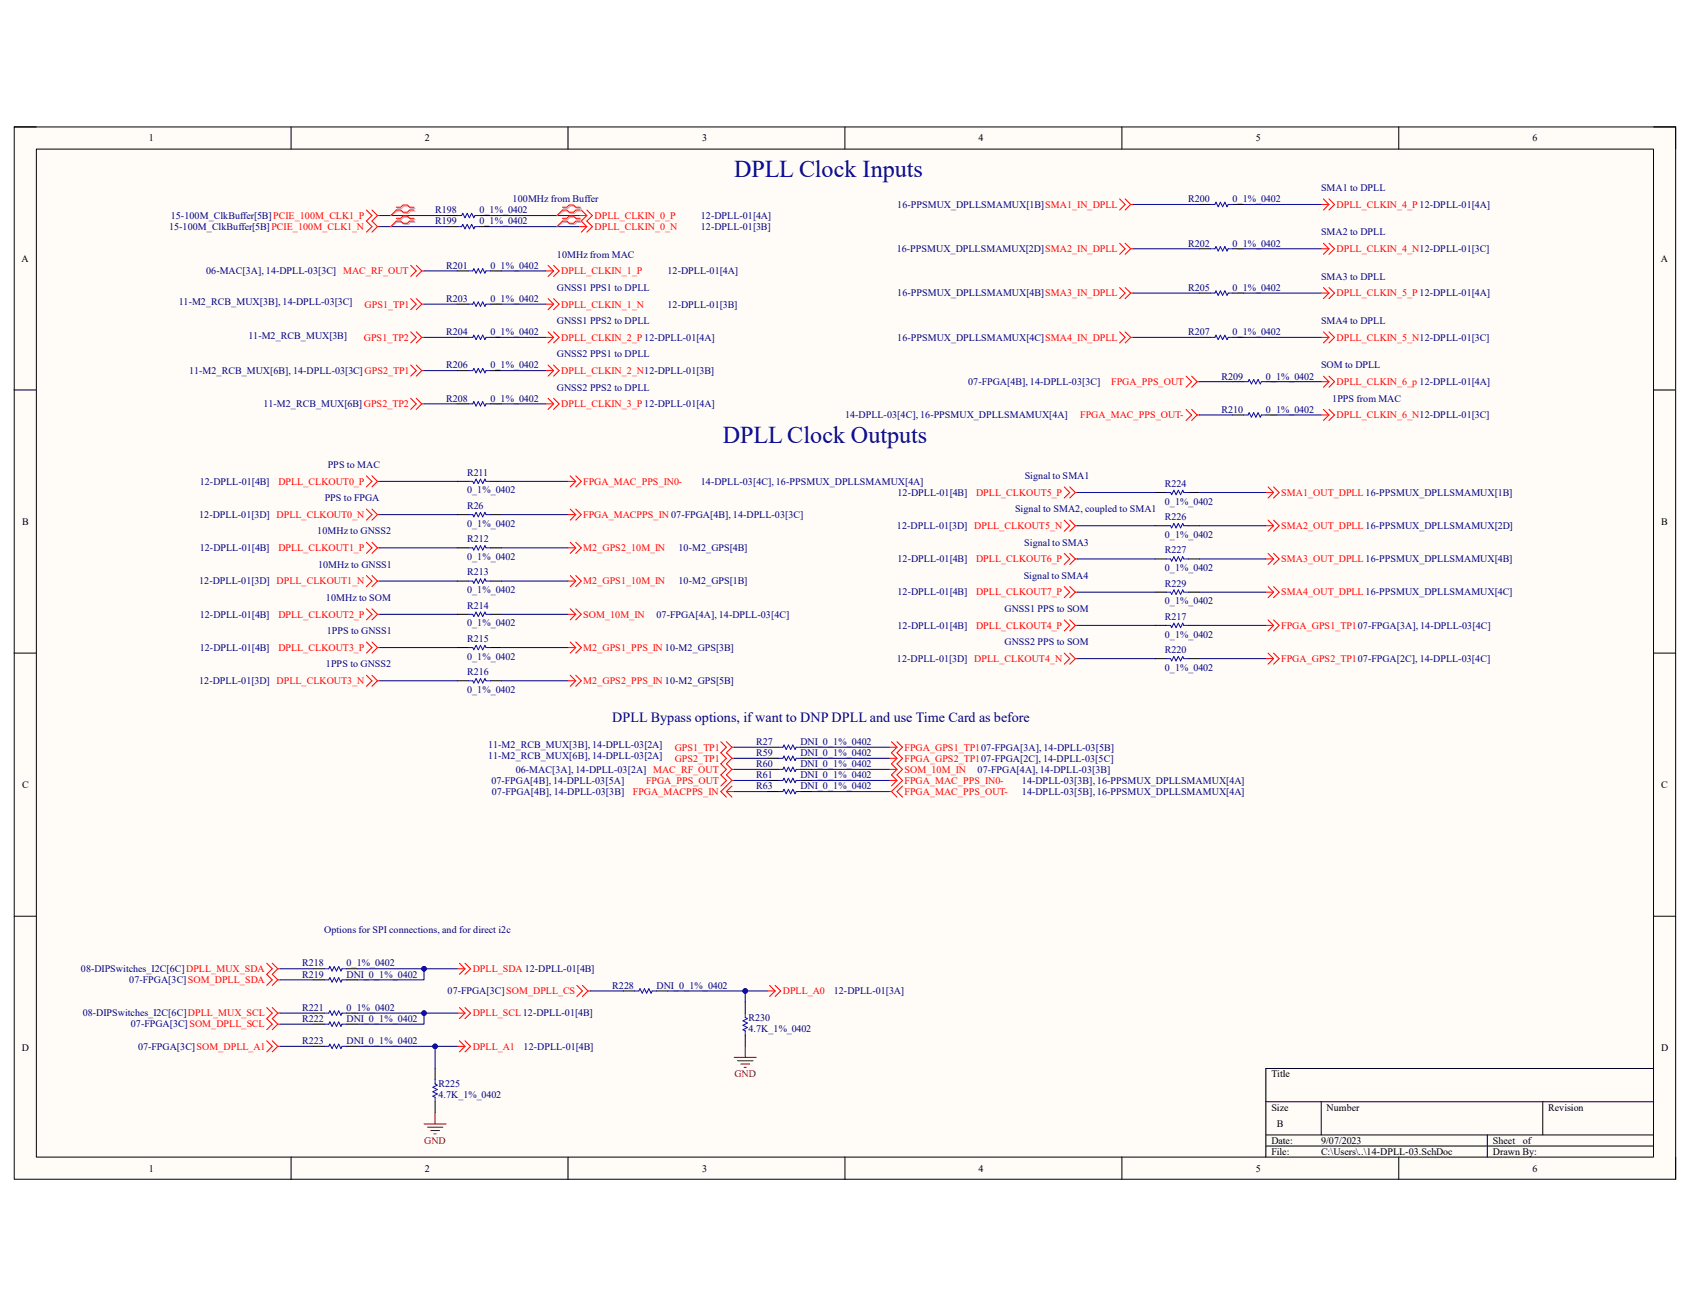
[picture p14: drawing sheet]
<svg xmlns="http://www.w3.org/2000/svg" width="279mm" height="216mm" viewBox="0 0 279 216" stroke-linecap="round" stroke-linejoin="round" font-family="sans-serif">
<defs><g id="words">
<g font-size="4" fill="#000080">
<text x="121.4" y="29.3">DPLL Clock Inputs</text>
<text x="119.5" y="73.2">DPLL Clock Outputs</text>
</g>
<text font-size="2.3" fill="#000080" x="101.2" y="119.3">DPLL Bypass options, if want to DNP DPLL and use Time Card as before</text>
<g font-size="1.7">
<text x="24.6" y="23.4">1</text>
<text x="70.2" y="23.4">2</text>
<text x="116.1" y="23.4">3</text>
<text x="161.8" y="23.4">4</text>
<text x="207.6" y="23.4">5</text>
<text x="253.4" y="23.4">6</text>
<text x="3.6" y="43.3">A</text>
<text x="274.6" y="43.3">A</text>
<text x="3.6" y="86.7">B</text>
<text x="274.7" y="86.7">B</text>
<text x="3.6" y="130.3">C</text>
<text x="274.7" y="130.3">C</text>
<text x="3.6" y="173.7">D</text>
<text x="274.6" y="173.7">D</text>
<text x="210.2" y="178.1">Title</text>
<text x="210.2" y="183.6">Size</text>
<text x="219.3" y="183.6">Number</text>
<text x="256" y="183.6">Revision</text>
<text x="210.2" y="189.1">Date:</text>
<text x="210.2" y="190.9">File:</text>
<text x="211.1" y="186.4">B</text>
<text x="218.4" y="189.1">9/07/2023</text>
<text x="218.4" y="190.9">C:\Users\..\14-DPLL-03.SchDoc</text>
<text x="246.8" y="189.1">Sheet</text>
<text x="246.8" y="190.9">Drawn By:</text>
<text x="251.8" y="189.1">of</text>
<text x="24.6" y="193.7">1</text>
<text x="70.2" y="193.7">2</text>
<text x="116.1" y="193.7">3</text>
<text x="161.8" y="193.7">4</text>
<text x="207.6" y="193.7">5</text>
<text x="253.4" y="193.7">6</text>
</g>
<g font-size="1.7" fill="#000080">
<text x="71.9" y="35.3">R198</text>
<text x="79.2" y="35.3">0_1%_0402</text>
<text x="84.8" y="33.4">100MHz from Buffer</text>
<text x="148.3" y="34.3">16-PPSMUX_DPLLSMAMUX[1B]SMA1_IN_DPLL</text>
<text x="196.4" y="33.4">R200</text>
<text x="203.7" y="33.4">0_1%_0402</text>
<text x="218.4" y="31.6">SMA1 to DPLL</text>
<text x="27.9" y="38">15-100M_ClkBuffer[5B]PCIE_100M_CLK1_N</text>
<text x="28.2" y="36.2">15-100M_ClkBuffer[5B]PCIE_100M_CLK1_P</text>
<text x="71.9" y="37.1">R199</text>
<text x="79.2" y="37.1">0_1%_0402</text>
<text x="115.9" y="36.2">12-DPLL-01[4A]</text>
<text x="115.9" y="38">12-DPLL-01[3B]</text>
<text x="148.3" y="41.7">16-PPSMUX_DPLLSMAMUX[2D]SMA2_IN_DPLL</text>
<text x="196.4" y="40.8">R202</text>
<text x="203.7" y="40.8">0_1%_0402</text>
<text x="218.4" y="38.9">SMA2 to DPLL</text>
<text x="34.1" y="45.3">06-MAC[3A], 14-DPLL-03[3C] MAC_RF_OUT</text>
<text x="73.7" y="44.4">R201</text>
<text x="81.1" y="44.4">0_1%_0402</text>
<text x="92.1" y="42.6">10MHz from MAC</text>
<text x="110.4" y="45.3">12-DPLL-01[4A]</text>
<text x="218.4" y="46.2">SMA3 to DPLL</text>
<text x="29.5" y="50.5">11-M2_RCB_MUX[3B], 14-DPLL-03[3C]</text>
<text x="73.7" y="49.9">R203</text>
<text x="81.1" y="49.9">0_1%_0402</text>
<text x="92.1" y="48.1">GNSS1 PPS1 to DPLL</text>
<text x="92.1" y="53.6">GNSS1 PPS2 to DPLL</text>
<text x="110.4" y="50.8">12-DPLL-01[3B]</text>
<text x="148.3" y="49">16-PPSMUX_DPLLSMAMUX[4B]SMA3_IN_DPLL</text>
<text x="196.4" y="48.1">R205</text>
<text x="203.7" y="48.1">0_1%_0402</text>
<text x="218.4" y="53.6">SMA4 to DPLL</text>
<text x="41.1" y="56">11-M2_RCB_MUX[3B]</text>
<text x="73.7" y="55.4">R204</text>
<text x="81.1" y="55.4">0_1%_0402</text>
<text x="92.1" y="59.1">GNSS2 PPS1 to DPLL</text>
<text x="148.3" y="56.3">16-PPSMUX_DPLLSMAMUX[4C]SMA4_IN_DPLL</text>
<text x="196.4" y="55.4">R207</text>
<text x="203.7" y="55.4">0_1%_0402</text>
<text x="31.3" y="61.8">11-M2_RCB_MUX[6B], 14-DPLL-03[3C]GPS2_TP1</text>
<text x="73.7" y="60.9">R206</text>
<text x="81.1" y="60.9">0_1%_0402</text>
<text x="92.1" y="64.6">GNSS2 PPS2 to DPLL</text>
<text x="160.1" y="63.6">07-FPGA[4B], 14-DPLL-03[3C]</text>
<text x="201.9" y="62.7">R209</text>
<text x="209.3" y="62.7">0_1%_0402</text>
<text x="218.4" y="60.9">SOM to DPLL</text>
<text x="43.6" y="67.3">11-M2_RCB_MUX[6B] GPS2_TP2</text>
<text x="73.7" y="66.4">R208</text>
<text x="81.1" y="66.4">0_1%_0402</text>
<text x="139.7" y="69.1">14-DPLL-03[4C], 16-PPSMUX_DPLLSMAMUX[4A]</text>
<text x="201.9" y="68.2">R210</text>
<text x="209.3" y="68.2">0_1%_0402</text>
<text x="220.3" y="66.4">1PPS from MAC</text>
<text x="54.2" y="77.4">PPS to MAC</text>
<text x="33" y="80.1">12-DPLL-01[4B]</text>
<text x="53.7" y="82.9">PPS to FPGA</text>
<text x="77.2" y="78.7">R211</text>
<text x="77.2" y="81.6">0_1%_0402</text>
<text x="115.9" y="80.1">14-DPLL-03[4C], 16-PPSMUX_DPLLSMAMUX[4A]</text>
<text x="148.4" y="82">12-DPLL-01[4B]</text>
<text x="169.4" y="79.2">Signal to SMA1</text>
<text x="192.6" y="80.5">R224</text>
<text x="192.6" y="83.4">0_1%_0402</text>
<text x="32.9" y="85.6">12-DPLL-01[3D] DPLL_CLKOUT0_N</text>
<text x="52.5" y="88.3">10MHz to GNSS2</text>
<text x="77.2" y="89.7">R212</text>
<text x="77.2" y="84.2">R26</text>
<text x="77.2" y="87.1">0_1%_0402</text>
<text x="148.3" y="87.5">12-DPLL-01[3D] DPLL_CLKOUT5_N</text>
<text x="167.8" y="84.7">Signal to SMA2, coupled to SMA1</text>
<text x="192.6" y="86">R226</text>
<text x="192.6" y="88.9">0_1%_0402</text>
<text x="33" y="91.1">12-DPLL-01[4B]</text>
<text x="52.6" y="93.9">10MHz to GNSS1</text>
<text x="77.2" y="92.6">0_1%_0402</text>
<text x="77.2" y="95.1">R213</text>
<text x="112.2" y="91.1">10-M2_GPS[4B]</text>
<text x="148.4" y="92.9">12-DPLL-01[4B]</text>
<text x="169.2" y="95.7">Signal to SMA4</text>
<text x="169.3" y="90.2">Signal to SMA3</text>
<text x="192.6" y="91.5">R227</text>
<text x="192.6" y="94.4">0_1%_0402</text>
<text x="32.9" y="96.6">12-DPLL-01[3D] DPLL_CLKOUT1_N</text>
<text x="53.9" y="99.4">10MHz to SOM</text>
<text x="77.2" y="98.1">0_1%_0402</text>
<text x="77.2" y="100.6">R214</text>
<text x="112.2" y="96.6">10-M2_GPS[1B]</text>
<text x="148.4" y="98.4">12-DPLL-01[4B]</text>
<text x="166.1" y="101.2">GNSS1 PPS to SOM</text>
<text x="192.6" y="97">R229</text>
<text x="192.6" y="99.9">0_1%_0402</text>
<text x="33" y="102.1">12-DPLL-01[4B]</text>
<text x="33" y="107.6">12-DPLL-01[4B]</text>
<text x="54" y="104.9">1PPS to GNSS1</text>
<text x="77.2" y="103.5">0_1%_0402</text>
<text x="77.2" y="106.1">R215</text>
<text x="108.5" y="102.1">07-FPGA[4A], 14-DPLL-03[4C]</text>
<text x="148.4" y="103.9">12-DPLL-01[4B]</text>
<text x="166.1" y="106.7">GNSS2 PPS to SOM</text>
<text x="192.6" y="102.4">R217</text>
<text x="192.6" y="105.4">0_1%_0402</text>
<text x="192.6" y="107.9">R220</text>
<text x="32.9" y="113.1">12-DPLL-01[3D] DPLL_CLKOUT3_N</text>
<text x="53.9" y="110.3">1PPS to GNSS2</text>
<text x="77.2" y="109.1">0_1%_0402</text>
<text x="77.2" y="111.6">R216</text>
<text x="148.3" y="109.4">12-DPLL-01[3D] DPLL_CLKOUT4_N</text>
<text x="192.6" y="110.9">0_1%_0402</text>
<text x="77.2" y="114.6">0_1%_0402</text>
<text x="80.7" y="123.7">11-M2_RCB_MUX[3B], 14-DPLL-03[2A]</text>
<text x="80.7" y="125.5">11-M2_RCB_MUX[6B], 14-DPLL-03[2A]</text>
<text x="125" y="123.1">R27</text>
<text x="125" y="125">R59</text>
<text x="132.3" y="123.1">DNI_0_1%_0402</text>
<text x="132.3" y="125">DNI_0_1%_0402</text>
<text x="81.2" y="129.6">07-FPGA[4B], 14-DPLL-03[5A]</text>
<text x="81.3" y="131.4">07-FPGA[4B], 14-DPLL-03[3B]</text>
<text x="85.3" y="127.7">06-MAC[3A], 14-DPLL-03[2A] MAC_RF_OUT</text>
<text x="125" y="126.8">R60</text>
<text x="125" y="128.7">R61</text>
<text x="125" y="130.5">R63</text>
<text x="132.3" y="126.8">DNI_0_1%_0402</text>
<text x="132.3" y="128.7">DNI_0_1%_0402</text>
<text x="132.3" y="130.5">DNI_0_1%_0402</text>
<text x="161.6" y="127.7">07-FPGA[4A], 14-DPLL-03[3B]</text>
<text x="169" y="131.4">14-DPLL-03[5B], 16-PPSMUX_DPLLSMAMUX[4A]</text>
<text x="169" y="129.6">14-DPLL-03[3B], 16-PPSMUX_DPLLSMAMUX[4A]</text>
<text x="53.6" y="154.3">Options for SPI connections, and for direct i2c</text>
<text x="13.4" y="160.7">08-DIPSwitches_I2C[6C]DPLL_MUX_SDA</text>
<text x="50" y="159.8">R218</text>
<text x="50" y="161.6">R219</text>
<text x="57.3" y="159.8">0_1%_0402</text>
<text x="57.3" y="161.6">DNI_0_1%_0402</text>
<text x="21.4" y="162.5">07-FPGA[3C]SOM_DPLL_SDA</text>
<text x="50" y="167.1">R221</text>
<text x="57.3" y="167.1">0_1%_0402</text>
<text x="74" y="164.4">07-FPGA[3C]SOM_DPLL_CS</text>
<text x="101.2" y="163.4">R228</text>
<text x="108.5" y="163.4">DNI_0_1%_0402</text>
<text x="137.8" y="164.4">12-DPLL-01[3A]</text>
<text x="13.7" y="168">08-DIPSwitches_I2C[6C]DPLL_MUX_SCL</text>
<text x="21.6" y="169.8">07-FPGA[3C]SOM_DPLL_SCL</text>
<text x="22.8" y="173.5">07-FPGA[3C]SOM_DPLL_A1</text>
<text x="50" y="169">R222</text>
<text x="50" y="172.6">R223</text>
<text x="57.3" y="169">DNI_0_1%_0402</text>
<text x="57.3" y="172.6">DNI_0_1%_0402</text>
<text x="86.6" y="173.5">12-DPLL-01[4B]</text>
<text x="123.7" y="168.7">R230</text>
<text x="123.7" y="170.6">4.7K_1%_0402</text>
<text x="72.5" y="179.7">R225</text>
<text x="72.5" y="181.6">4.7K_1%_0402</text>
</g>
<g font-size="1.7" fill="#f00">
<text x="221" y="34.3">DPLL_CLKIN_4_P 12-DPLL-01[4A]</text>
<text x="98.3" y="36.2">DPLL_CLKIN_0_P</text>
<text x="98.3" y="38">DPLL_CLKIN_0_N</text>
<text x="221" y="41.7">DPLL_CLKIN_4_N12-DPLL-01[3C]</text>
<text x="92.8" y="45.3">DPLL_CLKIN_1_P</text>
<text x="60.3" y="50.8">GPS1_TP1</text>
<text x="92.8" y="50.8">DPLL_CLKIN_1_N</text>
<text x="221" y="49">DPLL_CLKIN_5_P 12-DPLL-01[4A]</text>
<text x="60.2" y="56.3">GPS1_TP2</text>
<text x="92.8" y="56.3">DPLL_CLKIN_2_P 12-DPLL-01[4A]</text>
<text x="221" y="56.3">DPLL_CLKIN_5_N12-DPLL-01[3C]</text>
<text x="92.8" y="61.8">DPLL_CLKIN_2_N12-DPLL-01[3B]</text>
<text x="183.7" y="63.6">FPGA_PPS_OUT</text>
<text x="221" y="63.6">DPLL_CLKIN_6_p 12-DPLL-01[4A]</text>
<text x="92.8" y="67.3">DPLL_CLKIN_3_P 12-DPLL-01[4A]</text>
<text x="178.6" y="69.1">FPGA_MAC_PPS_OUT-</text>
<text x="221" y="69.1">DPLL_CLKIN_6_N12-DPLL-01[3C]</text>
<text x="46" y="80.1">DPLL_CLKOUT0_P</text>
<text x="96.4" y="80.1">FPGA_MAC_PPS_IN0-</text>
<text x="161.4" y="82">DPLL_CLKOUT5_P</text>
<text x="211.8" y="82">SMA1_OUT_DPLL 16-PPSMUX_DPLLSMAMUX[1B]</text>
<text x="96.4" y="85.6">FPGA_MACPPS_IN 07-FPGA[4B], 14-DPLL-03[3C]</text>
<text x="211.8" y="87.5">SMA2_OUT_DPLL 16-PPSMUX_DPLLSMAMUX[2D]</text>
<text x="46" y="91.1">DPLL_CLKOUT1_P</text>
<text x="96.4" y="91.1">M2_GPS2_10M_IN</text>
<text x="161.4" y="92.9">DPLL_CLKOUT6_P</text>
<text x="211.8" y="92.9">SMA3_OUT_DPLL 16-PPSMUX_DPLLSMAMUX[4B]</text>
<text x="96.4" y="96.6">M2_GPS1_10M_IN</text>
<text x="161.4" y="98.4">DPLL_CLKOUT7_P</text>
<text x="211.8" y="98.4">SMA4_OUT_DPLL 16-PPSMUX_DPLLSMAMUX[4C]</text>
<text x="46" y="102.1">DPLL_CLKOUT2_P</text>
<text x="46" y="107.6">DPLL_CLKOUT3_P</text>
<text x="96.4" y="102.1">SOM_10M_IN</text>
<text x="96.4" y="107.6">M2_GPS1_PPS_IN 10-M2_GPS[3B]</text>
<text x="161.4" y="103.9">DPLL_CLKOUT4_P</text>
<text x="211.8" y="103.9">FPGA_GPS1_TP107-FPGA[3A], 14-DPLL-03[4C]</text>
<text x="96.4" y="113.1">M2_GPS2_PPS_IN 10-M2_GPS[5B]</text>
<text x="211.8" y="109.4">FPGA_GPS2_TP107-FPGA[2C], 14-DPLL-03[4C]</text>
<text x="111.5" y="124.1">GPS1_TP1</text>
<text x="111.5" y="125.9">GPS2_TP1</text>
<text x="149.6" y="124.1">FPGA_GPS1_TP107-FPGA[3A], 14-DPLL-03[5B]</text>
<text x="149.6" y="125.9">FPGA_GPS2_TP107-FPGA[2C], 14-DPLL-03[5C]</text>
<text x="104.6" y="131.4">FPGA_MACPPS_IN</text>
<text x="106.8" y="129.6">FPGA_PPS_OUT</text>
<text x="149.6" y="131.4">FPGA_MAC_PPS_OUT-</text>
<text x="149.6" y="127.7">SOM_10M_IN</text>
<text x="149.6" y="129.6">FPGA_MAC_PPS_IN0-</text>
<text x="78.1" y="160.7">DPLL_SDA 12-DPLL-01[4B]</text>
<text x="129.4" y="164.4">DPLL_A0</text>
<text x="78.1" y="173.5">DPLL_A1</text>
<text x="78.1" y="168">DPLL_SCL 12-DPLL-01[4B]</text>
</g>
<g font-size="1.7" fill="#800000">
<text x="121.4" y="178.1">GND</text>
<text x="70.1" y="189.1">GND</text>
</g>
</g></defs>
<path d="M2.3 21h274.7v173.9h-274.7z" fill-rule="evenodd" fill="#fffcf8"/>
<path d="M2.3 21h274.7v173.9h-274.7z" fill="none" stroke="#000" stroke-width=".17"/>
<path d="M6 24.6h267.4v166.7h-267.4z" fill-rule="evenodd" fill="#fffcf8"/>
<g fill="none" stroke="#000" stroke-width=".17">
<path d="M2.3 21h3.7M6 24.6h267.4v166.7h-267.4zM48.1 21v3.6M73.8 35.6h1.8M73.8 37.5h1.8M79.3 35.6h1.8M79.3 37.5h1.8M93.9 21v3.6M139.7 21v3.6M185.5 21v3.6M198.3 33.8h1.8M203.8 33.8h1.8"/>
<path d="M231.2 21v3.6M273.4 21h3.6v3.6M75.6 44.8h1.8M75.6 50.3h1.8M75.6 55.8h1.8M81.1 44.8h1.8M81.1 50.3h1.8M81.1 55.8h1.8M198.3 55.8h1.8M198.3 41.1h1.8M198.3 48.5h1.8M203.8 55.8h1.8"/>
<path d="M203.8 41.1h1.8M203.8 48.5h1.8M2.3 64.5h3.7M75.6 61.3h1.8M75.6 66.8h1.8M75.6 79.6h1.8M81.1 61.3h1.8M81.1 66.8h1.8M81.1 79.6h1.8M203.8 68.6h1.8M203.8 63.1h1.8M209.3 68.6h1.8"/>
<path d="M209.3 63.1h1.8M273.4 64.5h3.6M75.6 90.6h1.8M75.6 96.1h1.8M81.1 90.6h1.8M81.1 96.1h1.8M191 86.9h1.8M191 92.4h1.8M191 97.9h1.8M191 81.4h1.8M196.5 86.9h1.8M196.5 92.4h1.8"/>
<path d="M196.5 97.9h1.8M196.5 81.4h1.8M2.3 108h3.7M75.6 101.6h1.8M75.6 107.1h1.8M75.6 112.5h1.8M81.1 101.6h1.8M81.1 107.1h1.8M81.1 112.5h1.8M191 103.4h1.8M191 108.9h1.8M196.5 103.4h1.8"/>
<path d="M196.5 108.9h1.8M273.4 108h3.6M126.9 123.5h1.8M132.4 123.5h1.8M2.3 151.5h3.7M273.4 151.5h3.6M51.8 160.2h1.8M51.8 162h1.8M51.8 167.5h1.8M51.8 169.3h1.8M51.8 173h1.8M57.3 160.2h1.8"/>
<path d="M57.3 162h1.8M57.3 167.5h1.8M57.3 169.3h1.8M57.3 173h1.8M71.9 176.6v1.9M103.1 163.8h1.8M108.6 163.8h1.8M123.2 165.7v1.8M123.2 171.1v1.9M273.4 176.6h-64.1v14.7M48.1 191.3v3.6M71.9 182.1v1.9"/>
<path d="M93.9 191.3v3.6M139.7 191.3v3.6M185.5 191.3v3.6M209.3 182.1h64.1M209.3 187.6h64.1M209.3 189.5h64.1M218.4 182.1v5.5M231.2 191.3v3.6M245.9 187.6v3.7M255.1 182.1v5.5M277 191.3v3.6"/>
</g>
<g fill="none" stroke="#f00" stroke-width=".17">
<path d="M60.6 34.7l.9 .9-.9 .9 .9 1-.9 .9M61.5 34.7l.9 .9M62.4 35.6h.4M62.4 37.5h.4M62.4 35.6l-.9 .9 .9 1M62.4 37.5l-.9 .9M95.7 35.6h1.3M95.7 37.5h1.3M96.1 34.7l.9 .9M97 35.6l-.9 .9 .9 1M97 34.7l.9 .9-.9 .9 .9 1-.9 .9M97 37.5l-.9 .9"/>
<path d="M185.1 32.9l.9 .9-.9 .9M186 32.9l.9 .9M186.9 33.8h.4M186.9 33.8l-.9 .9M218.4 33.8h1.3M218.8 32.9l.9 .9M219.7 33.8l-.9 .9M219.7 32.9l.9 .9-.9 .9M67.9 43.9l.9 .9-.9 .9M67.9 49.4l.9 .9-.9 .9M67.9 54.9l.9 .9-.9 .9M68.8 43.9l.9 .9"/>
<path d="M68.8 49.4l.9 .9M68.8 54.9l.9 .9M69.7 44.8h.4M69.7 55.8h.4M69.7 50.3h.4M69.7 44.8l-.9 .9M69.7 50.3l-.9 .9M69.7 55.8l-.9 .9M90.2 44.8h1.3M90.2 55.8h1.3M90.2 50.3h1.3M90.6 43.9l.9 .9"/>
<path d="M90.6 54.9l.9 .9M90.6 49.4l.9 .9M91.5 44.8l-.9 .9M91.5 43.9l.9 .9-.9 .9M91.5 55.8l-.9 .9M91.5 54.9l.9 .9-.9 .9M91.5 50.3l-.9 .9M91.5 49.4l.9 .9-.9 .9M185.1 40.2l.9 .9-.9 .9M185.1 47.5l.9 1-.9 .9M185.1 54.9l.9 .9-.9 .9M186 40.2l.9 .9"/>
<path d="M186 47.5l.9 1M186 54.9l.9 .9M186.9 55.8h.4M186.9 41.1h.4M186.9 48.5h.4M186.9 41.1l-.9 .9M186.9 48.5l-.9 .9M186.9 55.8l-.9 .9M218.4 55.8h1.3M218.4 41.1h1.3M218.4 48.5h1.3M218.8 40.2l.9 .9"/>
<path d="M218.8 47.5l.9 1M218.8 54.9l.9 .9M219.7 41.1l-.9 .9M219.7 40.2l.9 .9-.9 .9M219.7 48.5l-.9 .9M219.7 47.5l.9 1-.9 .9M219.7 55.8l-.9 .9M219.7 54.9l.9 .9-.9 .9M60.6 78.7l.9 .9-.9 .9M61.5 78.7l.9 .9M62.4 79.6l-.9 .9M62.4 79.6h.4"/>
<path d="M67.9 65.8l.9 1-.9 .9M67.9 60.4l.9 .9-.9 .9M68.8 65.8l.9 1M68.8 60.4l.9 .9M69.7 61.3h.4M69.7 66.8h.4M69.7 66.8l-.9 .9M69.7 61.3l-.9 .9M90.2 61.3h1.3M90.2 66.8h1.3M90.6 60.4l.9 .9M90.6 65.8l.9 1"/>
<path d="M91.5 61.3l-.9 .9M91.5 60.4l.9 .9-.9 .9M91.5 66.8l-.9 .9M91.5 65.8l.9 1-.9 .9M93.9 79.6h1.3M94.3 78.7l.9 .9M95.2 79.6l-.9 .9M95.2 78.7l.9 .9-.9 .9M196.1 67.7l.9 .9-.9 .9M196.1 62.2l.9 .9-.9 .9M197 67.7l.9 .9M197 62.2l.9 .9"/>
<path d="M197.9 63.1l-.9 .9M197.9 63.1h.4M197.9 68.6h.4M197.9 68.6l-.9 .9M218.4 63.1h1.3M218.4 68.6h1.3M218.8 62.2l.9 .9M218.8 67.7l.9 .9M219.7 63.1l-.9 .9M219.7 62.2l.9 .9-.9 .9M219.7 68.6l-.9 .9M219.7 67.7l.9 .9-.9 .9"/>
<path d="M60.6 89.7l.9 .9-.9 .9M60.6 95.1l.9 1-.9 .9M61.5 89.7l.9 .9M61.5 95.1l.9 1M62.4 90.6l-.9 .9M62.4 90.6h.4M62.4 96.1l-.9 .9M62.4 96.1h.4M93.9 90.6h1.3M93.9 96.1h1.3M94.3 89.7l.9 .9M94.3 95.1l.9 1"/>
<path d="M95.2 90.6l-.9 .9M95.2 89.7l.9 .9-.9 .9M95.2 96.1l-.9 .9M95.2 95.1l.9 1-.9 .9M175.9 86l1 .9-1 .9M175.9 91.5l1 .9-1 .9M175.9 97l1 .9-1 .9M175.9 80.5l1 .9-1 .9M176.9 86l.9 .9M176.9 91.5l.9 .9M176.9 97l.9 .9M176.9 80.5l.9 .9"/>
<path d="M177.8 86.9l-.9 .9M177.8 86.9h.3M177.8 92.4l-.9 .9M177.8 92.4h.3M177.8 97.9l-.9 .9M177.8 97.9h.3M177.8 81.4l-.9 .9M177.8 81.4h.3M209.3 86.9h1.3M209.3 92.4h1.3M209.3 97.9h1.3M209.3 81.4h1.3"/>
<path d="M209.6 80.5l1 .9M209.6 86l1 .9M209.6 91.5l1 .9M209.6 97l1 .9M210.6 86.9l-1 .9M210.6 86l.9 .9-.9 .9M210.6 92.4l-1 .9M210.6 91.5l.9 .9-.9 .9M210.6 97.9l-1 .9M210.6 97l.9 .9-.9 .9M210.6 81.4l-1 .9M210.6 80.5l.9 .9-.9 .9"/>
<path d="M60.6 100.6l.9 1-.9 .9M60.6 106.1l.9 1-.9 .9M60.6 111.6l.9 .9-.9 1M61.5 100.6l.9 1M61.5 106.1l.9 1M61.5 111.6l.9 .9M62.4 101.6l-.9 .9M62.4 101.6h.4M62.4 107.1l-.9 .9M62.4 107.1h.4M62.4 112.5l-.9 1M62.4 112.5h.4"/>
<path d="M93.9 101.6h1.3M93.9 107.1h1.3M93.9 112.5h1.3M94.3 100.6l.9 1M94.3 106.1l.9 1M94.3 111.6l.9 .9M95.2 101.6l-.9 .9M95.2 100.6l.9 1-.9 .9M95.2 107.1l-.9 .9M95.2 106.1l.9 1-.9 .9M95.2 112.5l-.9 1M95.2 111.6l.9 .9-.9 1"/>
<path d="M175.9 102.5l1 .9-1 .9M175.9 108l1 .9-1 .9M176.9 102.5l.9 .9M176.9 108l.9 .9M177.8 103.4l-.9 .9M177.8 103.4h.3M177.8 108.9l-.9 .9M177.8 108.9h.3M209.3 103.4h1.3M209.3 108.9h1.3M209.6 102.5l1 .9M209.6 108l1 .9"/>
<path d="M210.6 103.4l-1 .9M210.6 102.5l.9 .9-.9 .9M210.6 108.9l-1 .9M210.6 108l.9 .9-.9 .9M44.1 159.2l.9 1-.9 .9 .9 .9-.9 .9M45 159.2l.9 1M76 159.2l.9 1M76.9 159.2l.9 1-.9 .9M44.1 166.6l.9 .9-.9 .9 .9 .9-.9 .9M44.1 172.1l.9 .9-.9 .9M45 166.6l.9 .9M45 172.1l.9 .9"/>
<path d="M45.9 160.2h.4M45.9 173h.4M45.9 167.5l-.9 .9 .9 .9M45.9 167.5h.4M45.9 160.2l-.9 .9 .9 .9M45.9 162l-.9 .9M45.9 162h.4M45.9 169.3l-.9 .9M45.9 169.3h.4M45.9 173l-.9 .9M75.6 160.2h1.3M75.6 173h1.3"/>
<path d="M75.6 167.5h1.3M76 172.1l.9 .9M76 166.6l.9 .9M76.9 160.2l-.9 .9M76.9 172.1l.9 .9-.9 .9M76.9 167.5l-.9 .9M76.9 166.6l.9 .9-.9 .9M76.9 173l-.9 .9M95.4 162.9l.9 .9-.9 .9M96.3 162.9l.9 .9M97.2 163.8h.4M97.2 163.8l-.9 .9"/>
<path d="M126.9 163.8h1.2M127.2 162.9l.9 .9M128.1 163.8l-.9 .9M128.1 162.9l1 .9-1 .9"/>
</g>
<g fill="none" stroke="#00f" stroke-width=".17">
<path d="M75.6 35.6h.7l.2-.3 .4 .7 .3-.7 .4 .7 .4-.7 .3 .7 .2-.4h.8M75.6 37.5h.7l.2-.4 .4 .7 .3-.7 .4 .7 .4-.7 .3 .7 .2-.3h.8M200.1 33.8h.8l.1-.4 .4 .8 .4-.8 .3 .8 .4-.8 .4 .8 .2-.4h.7M77.4 44.8h.8l.1-.4 .4 .8 .4-.8 .3 .8 .4-.8 .4 .8 .2-.4h.7M77.4 50.3h.8l.1-.4 .4 .7 .4-.7 .3 .7 .4-.7 .4 .7 .2-.3h.7M77.4 55.8h.8l.1-.4 .4 .7 .4-.7 .3 .7 .4-.7 .4 .7 .2-.3h.7M200.1 55.8h.8l.1-.4 .4 .7 .4-.7 .3 .7 .4-.7 .4 .7 .2-.3h.7M200.1 41.1h.8l.1-.3 .4 .7 .4-.7 .3 .7 .4-.7 .4 .7 .2-.4h.7M200.1 48.5h.8l.1-.4 .4 .7 .4-.7 .3 .7 .4-.7 .4 .7 .2-.3h.7M77.4 61.3h.8l.1-.4 .4 .7 .4-.7 .3 .7 .4-.7 .4 .7 .2-.3h.7M77.4 66.8h.8l.1-.4 .4 .7 .4-.7 .3 .7 .4-.7 .4 .7 .2-.3h.7M77.4 79.6h.8l.1 .3 .4-.7 .4 .7 .3-.7 .4 .7 .4-.7 .2 .4h.7"/>
<path d="M205.6 68.6h.7l.2-.4 .4 .8 .4-.8 .3 .8 .4-.8 .4 .8 .1-.4h.8M205.6 63.1h.7l.2-.4 .4 .8 .4-.8 .3 .8 .4-.8 .4 .8 .1-.4h.8M77.4 90.6h.8l.1 .3 .4-.7 .4 .7 .3-.7 .4 .7 .4-.7 .2 .4h.7M77.4 96.1h.8l.1 .3 .4-.7 .4 .7 .3-.7 .4 .7 .4-.7 .2 .4h.7M192.8 86.9h.7l.2 .4 .4-.8 .3 .8 .4-.8 .4 .8 .3-.8 .2 .4h.8M192.8 92.4h.7l.2 .4 .4-.8 .3 .8 .4-.8 .4 .8 .3-.8 .2 .4h.8M192.8 97.9h.7l.2 .4 .4-.8 .3 .8 .4-.8 .4 .8 .3-.8 .2 .4h.8M192.8 81.4h.7l.2 .4 .4-.8 .3 .8 .4-.8 .4 .8 .3-.8 .2 .4h.8M77.4 101.6h.8l.1 .3 .4-.7 .4 .7 .3-.7 .4 .7 .4-.7 .2 .4h.7M77.4 107.1h.8l.1 .3 .4-.7 .4 .7 .3-.7 .4 .7 .4-.7 .2 .4h.7M77.4 112.5h.8l.1 .4 .4-.7 .4 .7 .3-.7 .4 .7 .4-.7 .2 .3h.7M192.8 103.4h.7l.2 .4 .4-.8 .3 .8 .4-.8 .4 .8 .3-.8 .2 .4h.8"/>
<path d="M192.8 108.9h.7l.2 .4 .4-.8 .3 .8 .4-.8 .4 .8 .3-.8 .2 .4h.8M128.7 123.5h.7l.2-.3 .4 .7 .3-.7 .4 .7 .4-.7 .3 .7 .2-.4h.8M53.6 160.2h.8l.1-.4 .4 .7 .4-.7 .3 .7 .4-.7 .4 .7 .1-.3h.8M53.6 162h.8l.1-.4 .4 .8 .4-.8 .3 .8 .4-.8 .4 .8 .1-.4h.8M53.6 167.5h.8l.1-.4 .4 .7 .4-.7 .3 .7 .4-.7 .4 .7 .1-.3h.8M53.6 169.3h.8l.1-.4 .4 .8 .4-.8 .3 .8 .4-.8 .4 .8 .1-.4h.8M53.6 173h.8l.1-.4 .4 .7 .4-.7 .3 .7 .4-.7 .4 .7 .1-.3h.8M71.9 178.5v.7l.4 .2-.7 .3 .7 .4-.7 .4 .7 .3-.7 .4 .3 .2v.7M104.9 163.8h.7l.2-.4 .4 .8 .3-.8 .4 .8 .4-.8 .3 .8 .2-.4h.8M123.2 167.5v.7l.4 .2-.8 .4 .8 .3-.8 .4 .8 .4-.8 .3 .4 .2v.7"/>
</g>
<path d="M121.4 174.8h3.6M121.9 175.4h2.6M122.5 175.9h1.4M123 176.5h.4M123.2 173v1.8M70.1 185.8h3.7M70.7 186.3h2.5M71.2 186.9h1.5M71.7 187.4h.4M71.9 184v1.8" fill="none" stroke="#800000" stroke-width=".17"/>
<g fill="none" stroke="#000080" stroke-width=".17">
<path d="M62.8 35.6h11M62.8 37.5h11M81.1 35.6h14.6M81.1 37.5h14.6M187.3 33.8h11M205.6 33.8h12.8M70.1 44.8h5.5M70.1 50.3h5.5M70.1 55.8h5.5M82.9 44.8h7.3M82.9 50.3h7.3M82.9 55.8h7.3"/>
<path d="M187.3 55.8h11M187.3 41.1h11M187.3 48.5h11M205.6 55.8h12.8M205.6 41.1h12.8M205.6 48.5h12.8M62.8 79.6h12.8M70.1 61.3h5.5M70.1 66.8h5.5M82.9 61.3h7.3M82.9 66.8h7.3M82.9 79.6h11"/>
<path d="M198.3 68.6h5.5M198.3 63.1h5.5M211.1 68.6h7.3M211.1 63.1h7.3M62.8 90.6h12.8M62.8 96.1h12.8M82.9 90.6h11M82.9 96.1h11M178.1 97.9h12.9M178.1 92.4h12.9M178.1 86.9h12.9M198.3 97.9h11"/>
<path d="M198.3 92.4h11M198.3 86.9h11M62.8 101.6h12.8M62.8 112.5h12.8M62.8 107.1h12.8M82.9 101.6h11M82.9 112.5h11M82.9 107.1h11M178.1 108.9h12.9M178.1 103.4h12.9M198.3 108.9h11M198.3 103.4h11"/>
<path d="M46.3 160.2h5.5M46.3 162h5.5M70.1 160.2v1.8h-11"/>
</g>
<circle cx="70.1" cy="160.2" r=".37" fill="#000080"/>
<g fill="none" stroke="#000080" stroke-width=".17">
<path d="M46.3 167.5h5.5M46.3 169.3h5.5M70.1 167.5v1.8h-11"/>
<circle cx="70.1" cy="160.2" r=".37"/>
</g>
<circle cx="70.1" cy="167.5" r=".37" fill="#000080"/>
<g fill="none" stroke="#000080" stroke-width=".17">
<path d="M75.6 173h-3.7v3.6"/>
<circle cx="70.1" cy="167.5" r=".37"/>
</g>
<circle cx="71.9" cy="173" r=".37" fill="#000080"/>
<g fill="none" stroke="#000080" stroke-width=".17">
<path d="M59.1 173h12.8"/>
<circle cx="71.9" cy="173" r=".37"/>
</g>
<circle cx="71.9" cy="173" r=".37" fill="#000080"/>
<g fill="none" stroke="#000080" stroke-width=".17">
<path d="M46.3 173h5.5M126.9 163.8h-3.7v1.9"/>
<circle cx="71.9" cy="173" r=".37"/>
</g>
<circle cx="123.2" cy="163.8" r=".37" fill="#000080"/>
<g fill="none" stroke="#000080" stroke-width=".17">
<path d="M110.4 163.8h12.8"/>
<circle cx="123.2" cy="163.8" r=".37"/>
</g>
<circle cx="123.2" cy="163.8" r=".37" fill="#000080"/>
<g fill="none" stroke="#000080" stroke-width=".17">
<path d="M178.1 81.4h12.9M198.3 81.4h11M59.1 167.5h16.5M97.6 163.8h5.5"/>
<circle cx="123.2" cy="163.8" r=".37"/>
</g>
<circle cx="70.1" cy="167.5" r=".37" fill="#000080"/>
<g fill="none" stroke="#000080" stroke-width=".17">
<path d="M59.1 160.2h16.5"/>
<circle cx="70.1" cy="167.5" r=".37"/>
</g>
<circle cx="70.1" cy="160.2" r=".37" fill="#000080"/>
<g fill="none" stroke="#000080" stroke-width=".17">
<path d="M62.8 85.1h12.8M82.9 85.1h11M121.4 123.5h5.5M121.4 125.4h5.5M121.4 127.2h5.5M121.4 129h5.5M121.4 130.9h5.5M134.2 123.5h12.8M134.2 125.4h12.8M134.2 127.2h12.8M134.2 129h12.8M134.2 130.9h12.8"/>
<circle cx="70.1" cy="160.2" r=".37"/>
</g>
<g fill="none" stroke="#f00" stroke-width=".17">
<path d="M65.5 34.3h.8l.3-.4h.8l.3 .4h.8M65.5 36.1h.8l.3-.4h.8l.3 .4h.8M68.5 34.7h-.8l-.3 .4h-.8l-.3-.4h-.8l-.9 .9M68.5 36.5h-.8l-.3 .4h-.8l-.3-.4h-.8l-.9 1M93 34.3h.7l.4-.4h.7l.4 .4h.7M93 36.1h.7l.4-.4h.7l.4 .4h.7M95.9 34.7h-.7l-.4 .4h-.7l-.4-.4h-.7l-.9 .9M95.9 36.5h-.7l-.4 .4h-.7l-.4-.4h-.7l-.9 1M60.6 84.2l.9 .9-.9 .9M61.5 84.2l.9 .9M62.4 85.1h.4M62.4 85.1l-.9 .9"/>
<path d="M93.9 85.1h1.3M94.3 84.2l.9 .9M95.2 85.1l-.9 .9M95.2 84.2l.9 .9-.9 .9M119.2 122.6l.9 .9-.9 .9 .9 1-.9 .9 .9 .9-.9 .9 .9 .9-.9 .9M120.1 122.6l.9 .9M120.1 130.9h1.3M120.1 130.9l.9 .9M121 123.5l-.9 .9 .9 1M121 123.5h.4M121 125.4l-.9 .9 .9 .9M121 125.4h.4"/>
<path d="M121 127.2l-.9 .9 .9 .9M121 127.2h.4M121 129h.4M121 129l-1.8 1.9 .9 .9M121 129.9l-.9 1M147 123.5h1.3M147 125.4h1.3M147 127.2h1.3M147 130.9h.4M147 129h1.3M147.4 122.6l.9 .9M147.4 130.9l.9 .9"/>
<path d="M148.3 123.5l-.9 .9 .9 1M148.3 122.6l.9 .9-.9 .9 .9 1-.9 .9 .9 .9-.9 .9 .9 .9-1.8 1.9M148.3 125.4l-.9 .9 .9 .9M148.3 127.2l-.9 .9 .9 .9M148.3 129l-.9 .9M149.2 129.9l-.9 1 .9 .9"/>
</g>
<path d="M75.6 85.1h1.8M81.1 85.1h1.8M126.9 125.4h1.8M126.9 127.2h1.8M126.9 129h1.8M126.9 130.9h1.8M132.4 125.4h1.8M132.4 127.2h1.8M132.4 129h1.8M132.4 130.9h1.8" fill="none" stroke="#000" stroke-width=".17"/>
<path d="M77.4 85.1h.8l.1 .3 .4-.7 .4 .7 .3-.7 .4 .7 .4-.7 .2 .4h.7M128.7 125.4h.7l.2-.4 .4 .7 .3-.7 .4 .7 .4-.7 .3 .7 .2-.3h.8M128.7 127.2h.7l.2-.4 .4 .8 .3-.8 .4 .8 .4-.8 .3 .8 .2-.4h.8M128.7 129h.7l.2-.3 .4 .7 .3-.7 .4 .7 .4-.7 .3 .7 .2-.4h.8M128.7 130.9h.7l.2-.4 .4 .7 .3-.7 .4 .7 .4-.7 .3 .7 .2-.3h.8" fill="none" stroke="#00f" stroke-width=".17"/>
<path d="M65.7 34.4h.7l.4-.3h.7l.4 .3h.7M65.7 36.3h.7l.4-.4h.7l.4 .4h.7M68.6 34.9h-.7l-.4 .4h-.7l-.4-.4h-.7l-1.1 .7M68.6 36.7h-.7l-.4 .4h-.7l-.4-.4h-.7l-1.1 .8M93.2 34.4h.7l.4-.3h.7l.4 .3h.7M93.2 36.3h.7l.4-.4h.7l.4 .4h.7M96.1 34.9h-.7l-.4 .4h-.7l-.4-.4h-.7l-1.1 .7M96.1 36.7h-.7l-.4 .4h-.7l-.4-.4h-.7l-1.1 .8" fill="none" stroke="#d0a19e" stroke-width=".17"/>
<use href="#words"/>
</svg>
